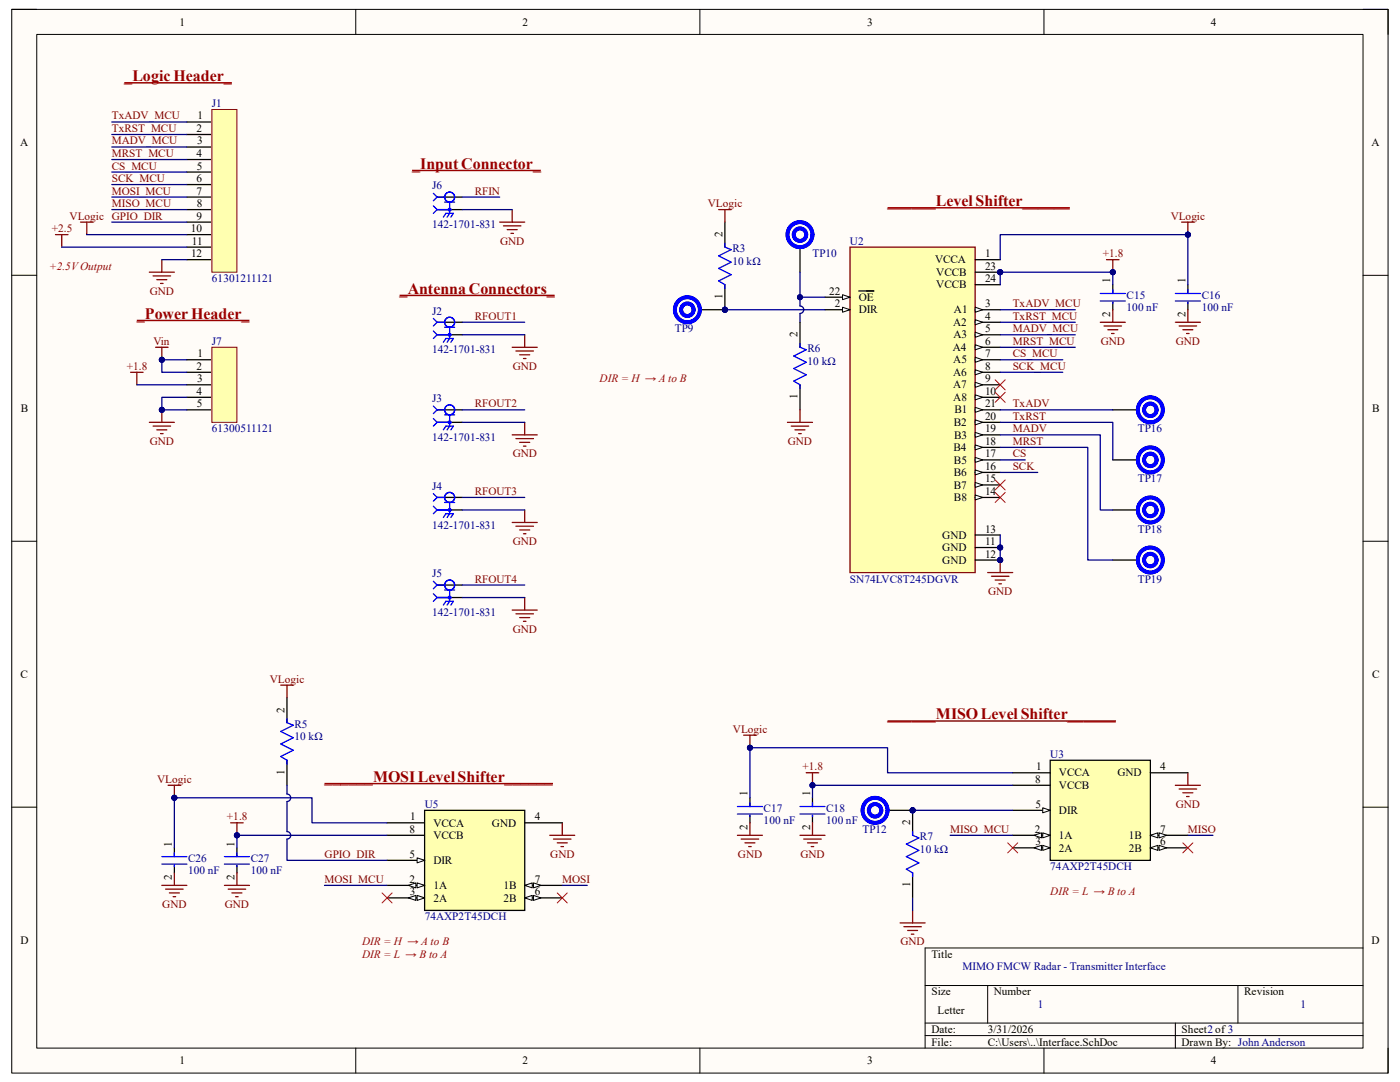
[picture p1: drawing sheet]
<svg xmlns="http://www.w3.org/2000/svg" width="279mm" height="216mm" viewBox="0 0 279 216" stroke-linecap="round" stroke-linejoin="round" font-family="sans-serif">
<defs><g id="words">
<g font-size="3.2" fill="#980000">
<text x="24.8" y="16.2">_Logic Header_</text>
<text x="82.3" y="33.7">_Input Connector_</text>
<text x="177.1" y="41.1">______Level Shifter______</text>
<text x="79.8" y="58.6">_Antenna Connectors_</text>
<text x="27.3" y="63.6">_Power Header_</text>
<text x="177.1" y="143.5">______MISO Level Shifter______</text>
<text x="64.8" y="156">______MOSI Level Shifter______</text>
</g>
<g font-size="2.2">
<text x="35.8" y="5.1">1</text>
<text x="104.3" y="5.1">2</text>
<text x="173.1" y="5.1">3</text>
<text x="241.6" y="5.1">4</text>
<text x="39.4" y="23.8">1</text>
<text x="4" y="29.2">A</text>
<text x="39.2" y="26.3">2</text>
<text x="39.3" y="28.8">3</text>
<text x="273.7" y="29.2">A</text>
<text x="39.2" y="31.3">4</text>
<text x="39.3" y="33.8">5</text>
<text x="39.2" y="36.3">6</text>
<text x="39.2" y="38.8">7</text>
<text x="39.3" y="41.3">8</text>
<text x="38.1" y="46.3">10</text>
<text x="39.2" y="43.8">9</text>
<text x="144.2" y="47.3" transform="rotate(-90 144.2 47.3)">2</text>
<text x="38.1" y="51.3">12</text>
<text x="38.3" y="48.8">11</text>
<text x="186.6" y="52.6">VCCA</text>
<text x="196.6" y="51.3">1</text>
<text x="196.6" y="53.8">23</text>
<text x="144.2" y="59.6" transform="rotate(-90 144.2 59.6)">1</text>
<text x="165.5" y="58.8">22</text>
<text x="186.9" y="55">VCCB</text>
<text x="186.9" y="57.5">VCCB</text>
<text x="196.6" y="56.3">24</text>
<text x="221.6" y="56.6" transform="rotate(-90 221.6 56.6)">1</text>
<text x="236.6" y="56.6" transform="rotate(-90 236.6 56.6)">1</text>
<text x="166.6" y="61.3">2</text>
<text x="171.4" y="60">OE</text>
<text x="171.4" y="62.5">DIR</text>
<text x="190.2" y="65">A2</text>
<text x="190.4" y="62.5">A1</text>
<text x="196.6" y="61.3">3</text>
<text x="196.6" y="63.8">4</text>
<text x="221.6" y="63.3" transform="rotate(-90 221.6 63.3)">2</text>
<text x="236.6" y="63.3" transform="rotate(-90 236.6 63.3)">2</text>
<text x="39.4" y="71.3">1</text>
<text x="159.2" y="67.3" transform="rotate(-90 159.2 67.3)">2</text>
<text x="190.2" y="70">A4</text>
<text x="190.3" y="67.5">A3</text>
<text x="196.6" y="66.3">5</text>
<text x="196.6" y="68.8">6</text>
<text x="196.6" y="71.3">7</text>
<text x="39.2" y="73.8">2</text>
<text x="39.3" y="76.3">3</text>
<text x="190.2" y="75">A6</text>
<text x="190.2" y="77.5">A7</text>
<text x="190.2" y="72.5">A5</text>
<text x="196.6" y="73.8">8</text>
<text x="196.6" y="76.3">9</text>
<text x="4.1" y="82.2">B</text>
<text x="39.2" y="78.8">4</text>
<text x="39.3" y="81.3">5</text>
<text x="159.2" y="79.6" transform="rotate(-90 159.2 79.6)">1</text>
<text x="190.2" y="80">A8</text>
<text x="190.5" y="82.5">B1</text>
<text x="196.6" y="78.8">10</text>
<text x="196.6" y="81.3">21</text>
<text x="196.6" y="83.8">20</text>
<text x="273.8" y="82.2">B</text>
<text x="190.3" y="85">B2</text>
<text x="190.4" y="87.5">B3</text>
<text x="196.6" y="86.3">19</text>
<text x="196.6" y="88.8">18</text>
<text x="190.3" y="90">B4</text>
<text x="190.3" y="95">B6</text>
<text x="190.4" y="92.5">B5</text>
<text x="196.6" y="91.3">17</text>
<text x="196.6" y="93.8">16</text>
<text x="190.3" y="97.5">B7</text>
<text x="190.4" y="100">B8</text>
<text x="196.6" y="96.3">15</text>
<text x="196.6" y="98.8">14</text>
<text x="188" y="107.5">GND</text>
<text x="196.6" y="106.3">13</text>
<text x="188" y="110">GND</text>
<text x="188" y="112.5">GND</text>
<text x="196.6" y="108.8">11</text>
<text x="196.6" y="111.3">12</text>
<text x="4.1" y="135.3">C</text>
<text x="273.8" y="135.3">C</text>
<text x="56.8" y="142.2" transform="rotate(-90 56.8 142.2)">2</text>
<text x="56.8" y="154.6" transform="rotate(-90 56.8 154.6)">1</text>
<text x="206.8" y="153.7">1</text>
<text x="211.3" y="154.9">VCCA</text>
<text x="223" y="154.9">GND</text>
<text x="231.6" y="153.7">4</text>
<text x="149.2" y="158.9" transform="rotate(-90 149.2 158.9)">1</text>
<text x="161.7" y="158.9" transform="rotate(-90 161.7 158.9)">1</text>
<text x="206.6" y="156.2">8</text>
<text x="206.6" y="161.2">5</text>
<text x="211.3" y="157.4">VCCB</text>
<text x="81.7" y="166.2">8</text>
<text x="81.9" y="163.7">1</text>
<text x="86.5" y="164.9">VCCA</text>
<text x="86.5" y="167.4">VCCB</text>
<text x="98.2" y="164.9">GND</text>
<text x="106.7" y="163.7">4</text>
<text x="149.2" y="165.7" transform="rotate(-90 149.2 165.7)">2</text>
<text x="161.7" y="165.7" transform="rotate(-90 161.7 165.7)">2</text>
<text x="181.7" y="164.7" transform="rotate(-90 181.7 164.7)">2</text>
<text x="206.5" y="166.2">2</text>
<text x="211.3" y="162.4">DIR</text>
<text x="211.3" y="167.4">1A</text>
<text x="225.3" y="167.4">1B</text>
<text x="231.6" y="166.2">7</text>
<text x="34.3" y="168.9" transform="rotate(-90 34.3 168.9)">1</text>
<text x="46.8" y="168.9" transform="rotate(-90 46.8 168.9)">1</text>
<text x="81.7" y="171.2">5</text>
<text x="86.5" y="172.4">DIR</text>
<text x="206.7" y="168.7">3</text>
<text x="211.3" y="169.9">2A</text>
<text x="225.3" y="169.9">2B</text>
<text x="231.6" y="168.7">6</text>
<text x="34.3" y="175.7" transform="rotate(-90 34.3 175.7)">2</text>
<text x="46.8" y="175.7" transform="rotate(-90 46.8 175.7)">2</text>
<text x="81.7" y="176.1">2</text>
<text x="81.8" y="178.6">3</text>
<text x="86.5" y="177.4">1A</text>
<text x="86.5" y="179.9">2A</text>
<text x="100.5" y="177.4">1B</text>
<text x="100.5" y="179.9">2B</text>
<text x="106.7" y="176.1">7</text>
<text x="106.7" y="178.6">6</text>
<text x="181.7" y="177" transform="rotate(-90 181.7 177)">1</text>
<text x="4.1" y="188.3">D</text>
<text x="185.9" y="191.1">Title</text>
<text x="273.7" y="188.3">D</text>
<text x="185.9" y="198.6">Size</text>
<text x="187.1" y="202.4">Letter</text>
<text x="198.3" y="198.6">Number</text>
<text x="248.3" y="198.6">Revision</text>
<text x="185.9" y="206.1">Date:</text>
<text x="185.9" y="208.6">File:</text>
<text x="197.1" y="206.1">3/31/2026</text>
<text x="197.1" y="208.6">C:\Users\..\Interface.SchDoc</text>
<text x="235.8" y="206.1">Sheet2 of 3</text>
<text x="235.8" y="208.6">Drawn By: John Anderson</text>
<text x="35.8" y="212.4">1</text>
<text x="104.3" y="212.4">2</text>
<text x="173.1" y="212.4">3</text>
<text x="241.6" y="212.4">4</text>
</g>
<g font-size="2.2" fill="#800000">
<text x="22.3" y="23.8">TxADV_MCU</text>
<text x="22.3" y="26.3">TxRST_MCU</text>
<text x="22.3" y="28.8">MADV_MCU</text>
<text x="22.3" y="31.3">MRST_MCU</text>
<text x="22.3" y="33.8">CS_MCU</text>
<text x="22.3" y="38.8">MOSI_MCU</text>
<text x="22.3" y="36.3">SCK_MCU</text>
<text x="22.3" y="41.3">MISO_MCU</text>
<text x="94.7" y="38.8">RFIN</text>
<text x="141.3" y="41.3">VLogic</text>
<text x="10.3" y="46.3">+2.5</text>
<text x="13.9" y="43.8">VLogic GPIO_DIR</text>
<text x="233.6" y="43.8">VLogic</text>
<text x="99.8" y="48.8">GND</text>
<text x="220.1" y="51.3">+1.8</text>
<text x="29.9" y="58.8">GND</text>
<text x="94.7" y="63.8">RFOUT1</text>
<text x="202.1" y="61.3">TxADV_MCU</text>
<text x="202.1" y="63.8">TxRST_MCU</text>
<text x="30.6" y="68.8">Vin</text>
<text x="202.1" y="71.3">CS_MCU</text>
<text x="202.1" y="68.8">MRST_MCU</text>
<text x="202.1" y="66.3">MADV_MCU</text>
<text x="219.7" y="68.8">GND</text>
<text x="234.7" y="68.8">GND</text>
<text x="25.3" y="73.8">+1.8</text>
<text x="102.3" y="73.8">GND</text>
<text x="202.1" y="73.8">SCK_MCU</text>
<text x="94.7" y="81.3">RFOUT2</text>
<text x="202.1" y="81.3">TxADV</text>
<text x="202.1" y="83.8">TxRST</text>
<text x="29.9" y="88.8">GND</text>
<text x="157.2" y="88.8">GND</text>
<text x="202.1" y="88.8">MRST</text>
<text x="202.1" y="86.3">MADV</text>
<text x="102.3" y="91.3">GND</text>
<text x="202.1" y="91.3">CS</text>
<text x="202.1" y="93.8">SCK</text>
<text x="94.7" y="98.8">RFOUT3</text>
<text x="102.3" y="108.8">GND</text>
<text x="94.7" y="116.2">RFOUT4</text>
<text x="197.2" y="118.7">GND</text>
<text x="102.3" y="126.2">GND</text>
<text x="53.8" y="136.2">VLogic</text>
<text x="146.3" y="146.2">VLogic</text>
<text x="160.1" y="153.7">+1.8</text>
<text x="31.4" y="156.2">VLogic</text>
<text x="234.7" y="161.2">GND</text>
<text x="45.3" y="163.7">+1.8</text>
<text x="189.6" y="166.2">MISO_MCU</text>
<text x="237.1" y="166.2">MISO</text>
<text x="64.8" y="171.2">GPIO_DIR</text>
<text x="109.8" y="171.2">GND</text>
<text x="147.3" y="171.2">GND</text>
<text x="159.7" y="171.2">GND</text>
<text x="64.8" y="176.1">MOSI_MCU</text>
<text x="112.2" y="176.1">MOSI</text>
<text x="32.4" y="181.1">GND</text>
<text x="44.9" y="181.1">GND</text>
<text x="179.7" y="188.6">GND</text>
</g>
<g font-size="2.2" fill="#000080">
<text x="42.3" y="21.3">J1</text>
<text x="86.2" y="37.8">J6</text>
<text x="86.2" y="45.6">142-1701-831</text>
<text x="146.2" y="50.3">R3</text>
<text x="146.2" y="52.8">10 kΩ</text>
<text x="162.1" y="51.3">TP10</text>
<text x="169.6" y="48.8">U2</text>
<text x="42.3" y="56.3">61301211121</text>
<text x="224.8" y="59.6">C15</text>
<text x="239.8" y="59.6">C16</text>
<text x="86.2" y="62.8">J2</text>
<text x="224.8" y="62.1">100 nF</text>
<text x="239.8" y="62.1">100 nF</text>
<text x="42.3" y="68.8">J7</text>
<text x="86.2" y="70.5">142-1701-831</text>
<text x="134.7" y="66.3">TP9</text>
<text x="161.2" y="70.3">R6</text>
<text x="161.2" y="72.8">10 kΩ</text>
<text x="86.2" y="80.3">J3</text>
<text x="42.3" y="86.3">61300511121</text>
<text x="86.2" y="88">142-1701-831</text>
<text x="227.1" y="86.3">TP16</text>
<text x="86.2" y="97.7">J4</text>
<text x="227.1" y="96.3">TP17</text>
<text x="86.2" y="105.5">142-1701-831</text>
<text x="227.1" y="106.3">TP18</text>
<text x="86.2" y="115.2">J5</text>
<text x="169.6" y="116.2">SN74LVC8T245DGVR</text>
<text x="227.1" y="116.2">TP19</text>
<text x="86.2" y="123">142-1701-831</text>
<text x="58.8" y="145.2">R5</text>
<text x="58.8" y="147.7">10 kΩ</text>
<text x="209.6" y="151.2">U3</text>
<text x="84.8" y="161.2">U5</text>
<text x="152.4" y="161.9">C17</text>
<text x="164.9" y="161.9">C18</text>
<text x="152.4" y="164.4">100 nF</text>
<text x="164.9" y="164.4">100 nF</text>
<text x="172.1" y="166.2">TP12</text>
<text x="183.6" y="167.7">R7</text>
<text x="37.5" y="171.9">C26</text>
<text x="50" y="171.9">C27</text>
<text x="183.6" y="170.2">10 kΩ</text>
<text x="209.6" y="173.7">74AXP2T45DCH</text>
<text x="37.5" y="174.4">100 nF</text>
<text x="50" y="174.4">100 nF</text>
<text x="84.8" y="183.6">74AXP2T45DCH</text>
<text x="192.1" y="193.6">MIMO FMCW Radar - Transmitter Interface</text>
<text x="207.1" y="201.1">1</text>
<text x="259.5" y="201.1">1</text>
</g>
<g font-size="2.2" fill="#980000">
<text x="9.8" y="53.8">+2.5V Output</text>
<text x="119.7" y="76.3">DIR = H → A to B</text>
<text x="209.6" y="178.6">DIR = L → B to A</text>
<text x="72.3" y="191.1">DIR = L → B to A</text>
<text x="72.3" y="188.6">DIR = H → A to B</text>
</g>
</g></defs>
<path d="M2.3 1.9h274.7v212.2h-274.7z" fill-rule="evenodd" fill="#fffcf8"/>
<path d="M2.3 1.9h274.7v212.2h-274.7z" fill="none" stroke="#000" stroke-width=".2"/>
<path d="M7.3 6.9h264.7v202.2h-264.7z" fill-rule="evenodd" fill="#fffcf8"/>
<g fill="none" stroke="#000" stroke-width=".2">
<path d="M2.3 1.9h5M7.3 6.9h264.7v202.2h-264.7zM71 1.9v5M139.7 1.9v5M208.3 1.9v5M272 1.9h5v5M2.3 54.9h5M272 54.9h5M2.3 108h5M272 108h5M2.3 161.1h5M272 161.1h5"/>
<path d="M184.6 196.6h87.4M197.1 196.6v7.5M247.1 196.6v7.5M272 189.2h-87.4v19.9M71 209.1v5M139.7 209.1v5M184.6 204.1h87.4M184.6 206.6h87.4M208.3 209.1v5M234.6 204.1v5M277 209.1v5"/>
</g>
<path d="M220.8 51.8h2.5M222.1 51.8v2.5" fill="none" stroke="#800000" stroke-width=".25"/>
<circle cx="222.1" cy="54.3" r=".5" fill="#000080"/>
<circle cx="222.1" cy="54.3" r=".5" fill="none" stroke="#000080" stroke-width=".2"/>
<path d="M235.8 44.3h2.5M237.1 44.3v2.5" fill="none" stroke="#800000" stroke-width=".25"/>
<circle cx="237.1" cy="46.8" r=".5" fill="#000080"/>
<circle cx="237.1" cy="46.8" r=".5" fill="none" stroke="#000080" stroke-width=".2"/>
<path d="M222.1 56.8v1.8M237.1 56.8v1.8M222.1 60.3v1.5M237.1 60.3v1.5" fill="none" stroke="#000" stroke-width=".25"/>
<path d="M219.6 58.6h5M222.1 57.8v.8M234.6 58.6h5M237.1 57.8v.8M219.6 60.1h5M222.1 60.3v.3M234.6 60.1h5M237.1 60.3v.3" fill="none" stroke="#00f" stroke-width=".25"/>
<path d="M219.6 64.3h5M220.3 65h3.5M221.1 65.8h2M221.8 66.5h.5M222.1 61.8v2.5M234.6 64.3h5M235.3 65h3.5M236.1 65.8h2M236.8 66.5h.5M237.1 61.8v2.5" fill="none" stroke="#800000" stroke-width=".25"/>
<circle cx="199.6" cy="54.3" r=".5" fill="#000080"/>
<circle cx="199.6" cy="54.3" r=".5" fill="none" stroke="#000080" stroke-width=".2"/>
<circle cx="199.6" cy="109.3" r=".5" fill="#000080"/>
<circle cx="199.6" cy="109.3" r=".5" fill="none" stroke="#000080" stroke-width=".2"/>
<circle cx="199.6" cy="111.7" r=".5" fill="#000080"/>
<circle cx="199.6" cy="111.7" r=".5" fill="none" stroke="#000080" stroke-width=".2"/>
<path d="M169.6 49.3h25v64.9h-25z" fill-rule="evenodd" fill="#ffffb0"/>
<path d="M169.6 49.3h25v64.9h-25z" fill="none" stroke="#800000" stroke-width=".25"/>
<path d="M164.6 59.3h5" fill="none" stroke="#000" stroke-width=".25"/>
<path d="M168.1 58.8l1.5 .5-1.5 .5z" fill="#f8fcff"/>
<path d="M168.1 58.8l1.5 .5-1.5 .5z" fill="none" stroke="#000" stroke-width=".2"/>
<path d="M171.4 58.1h3M164.6 61.8h5" fill="none" stroke="#000" stroke-width=".25"/>
<path d="M168.1 61.3l1.5 .5-1.5 .5z" fill="#f8fcff"/>
<path d="M168.1 61.3l1.5 .5-1.5 .5z" fill="none" stroke="#000" stroke-width=".2"/>
<path d="M194.6 51.8h5M194.6 54.3h5" fill="none" stroke="#000" stroke-width=".25"/>
<circle cx="199.6" cy="54.3" r=".5" fill="#000080"/>
<circle cx="199.6" cy="54.3" r=".5" fill="none" stroke="#000080" stroke-width=".2"/>
<path d="M194.6 56.8h5M194.6 61.8h5" fill="none" stroke="#000" stroke-width=".25"/>
<path d="M194.6 61.3l1.5 .5-1.5 .5z" fill="#f8fcff"/>
<path d="M194.6 61.3l1.5 .5-1.5 .5z" fill="none" stroke="#000" stroke-width=".2"/>
<path d="M194.6 64.3h5" fill="none" stroke="#000" stroke-width=".25"/>
<path d="M194.6 63.8l1.5 .5-1.5 .5z" fill="#f8fcff"/>
<path d="M194.6 63.8l1.5 .5-1.5 .5z" fill="none" stroke="#000" stroke-width=".2"/>
<path d="M194.6 66.8h5" fill="none" stroke="#000" stroke-width=".25"/>
<path d="M194.6 66.3l1.5 .5-1.5 .5z" fill="#f8fcff"/>
<path d="M194.6 66.3l1.5 .5-1.5 .5z" fill="none" stroke="#000" stroke-width=".2"/>
<path d="M194.6 69.3h5" fill="none" stroke="#000" stroke-width=".25"/>
<path d="M194.6 68.8l1.5 .5-1.5 .5z" fill="#f8fcff"/>
<path d="M194.6 68.8l1.5 .5-1.5 .5z" fill="none" stroke="#000" stroke-width=".2"/>
<path d="M194.6 71.8h5" fill="none" stroke="#000" stroke-width=".25"/>
<path d="M194.6 71.3l1.5 .5-1.5 .5z" fill="#f8fcff"/>
<path d="M194.6 71.3l1.5 .5-1.5 .5z" fill="none" stroke="#000" stroke-width=".2"/>
<path d="M194.6 74.3h5" fill="none" stroke="#000" stroke-width=".25"/>
<path d="M194.6 73.8l1.5 .5-1.5 .5z" fill="#f8fcff"/>
<path d="M194.6 73.8l1.5 .5-1.5 .5z" fill="none" stroke="#000" stroke-width=".2"/>
<path d="M194.6 76.8h5" fill="none" stroke="#000" stroke-width=".25"/>
<path d="M194.6 76.3l1.5 .5-1.5 .5z" fill="#f8fcff"/>
<path d="M194.6 76.3l1.5 .5-1.5 .5z" fill="none" stroke="#000" stroke-width=".2"/>
<path d="M194.6 79.3h5" fill="none" stroke="#000" stroke-width=".25"/>
<path d="M194.6 78.8l1.5 .5-1.5 .5z" fill="#f8fcff"/>
<path d="M194.6 78.8l1.5 .5-1.5 .5z" fill="none" stroke="#000" stroke-width=".2"/>
<path d="M194.6 81.8h5" fill="none" stroke="#000" stroke-width=".25"/>
<path d="M194.6 81.3l1.5 .5-1.5 .5z" fill="#f8fcff"/>
<path d="M194.6 81.3l1.5 .5-1.5 .5z" fill="none" stroke="#000" stroke-width=".2"/>
<path d="M194.6 84.3h5" fill="none" stroke="#000" stroke-width=".25"/>
<path d="M194.6 83.8l1.5 .5-1.5 .5z" fill="#f8fcff"/>
<path d="M194.6 83.8l1.5 .5-1.5 .5z" fill="none" stroke="#000" stroke-width=".2"/>
<path d="M194.6 86.8h5" fill="none" stroke="#000" stroke-width=".25"/>
<path d="M194.6 86.3l1.5 .5-1.5 .5z" fill="#f8fcff"/>
<path d="M194.6 86.3l1.5 .5-1.5 .5z" fill="none" stroke="#000" stroke-width=".2"/>
<path d="M194.6 89.3h5" fill="none" stroke="#000" stroke-width=".25"/>
<path d="M194.6 88.8l1.5 .5-1.5 .5z" fill="#f8fcff"/>
<path d="M194.6 88.8l1.5 .5-1.5 .5z" fill="none" stroke="#000" stroke-width=".2"/>
<path d="M194.6 91.8h5" fill="none" stroke="#000" stroke-width=".25"/>
<path d="M194.6 91.3l1.5 .5-1.5 .5z" fill="#f8fcff"/>
<path d="M194.6 91.3l1.5 .5-1.5 .5z" fill="none" stroke="#000" stroke-width=".2"/>
<path d="M194.6 94.3h5" fill="none" stroke="#000" stroke-width=".25"/>
<path d="M194.6 93.8l1.5 .5-1.5 .5z" fill="#f8fcff"/>
<path d="M194.6 93.8l1.5 .5-1.5 .5z" fill="none" stroke="#000" stroke-width=".2"/>
<path d="M194.6 96.8h5" fill="none" stroke="#000" stroke-width=".25"/>
<path d="M194.6 96.3l1.5 .5-1.5 .5z" fill="#f8fcff"/>
<path d="M194.6 96.3l1.5 .5-1.5 .5z" fill="none" stroke="#000" stroke-width=".2"/>
<path d="M194.6 99.3h5" fill="none" stroke="#000" stroke-width=".25"/>
<path d="M194.6 98.8l1.5 .5-1.5 .5z" fill="#f8fcff"/>
<path d="M194.6 98.8l1.5 .5-1.5 .5z" fill="none" stroke="#000" stroke-width=".2"/>
<path d="M194.6 106.8h5M194.6 109.3h5" fill="none" stroke="#000" stroke-width=".25"/>
<circle cx="199.6" cy="109.3" r=".5" fill="#000080"/>
<circle cx="199.6" cy="109.3" r=".5" fill="none" stroke="#000080" stroke-width=".2"/>
<path d="M194.6 111.7h5" fill="none" stroke="#000" stroke-width=".25"/>
<circle cx="199.6" cy="111.7" r=".5" fill="#000080"/>
<circle cx="199.6" cy="111.7" r=".5" fill="none" stroke="#000080" stroke-width=".2"/>
<path d="M197.1 114.2h5M197.9 115h3.5M198.6 115.7h2M199.4 116.5h.5M199.6 111.7v2.5" fill="none" stroke="#800000" stroke-width=".25"/>
<circle cx="199.6" cy="111.7" r=".5" fill="#000080"/>
<circle cx="199.6" cy="111.7" r=".5" fill="none" stroke="#000080" stroke-width=".2"/>
<circle cx="144.7" cy="61.8" r=".5" fill="#000080"/>
<circle cx="144.7" cy="61.8" r=".5" fill="none" stroke="#000080" stroke-width=".2"/>
<path d="M144.7 56.8v5" fill="none" stroke="#000" stroke-width=".25"/>
<circle cx="144.7" cy="61.8" r=".5" fill="#000080"/>
<circle cx="144.7" cy="61.8" r=".5" fill="none" stroke="#000080" stroke-width=".2"/>
<path d="M144.7 44.3v5" fill="none" stroke="#000" stroke-width=".25"/>
<path d="M144.7 48.6v.7l1.2 .5-2.5 1.3 2.5 1.2-2.5 1.3 2.5 1.2-2.5 1.3 1.3 .7v.8" fill="none" stroke="#00f" stroke-width=".25"/>
<path d="M143.4 41.8h2.5M144.7 41.8v2.5M160.9 154.2h2.5M162.1 154.2v2.5" fill="none" stroke="#800000" stroke-width=".25"/>
<path d="M198.6 78.3l2 2M200.6 78.3l-2 2M198.6 98.3l2 2M200.6 98.3l-2 2" fill="none" stroke="#f00" stroke-width=".2"/>
<circle cx="162.1" cy="156.7" r=".5" fill="#000080"/>
<circle cx="162.1" cy="156.7" r=".5" fill="none" stroke="#000080" stroke-width=".2"/>
<path d="M148.4 146.7h2.5M149.7 146.7v2.5" fill="none" stroke="#800000" stroke-width=".25"/>
<circle cx="149.7" cy="149.2" r=".5" fill="#000080"/>
<circle cx="149.7" cy="149.2" r=".5" fill="none" stroke="#000080" stroke-width=".2"/>
<path d="M149.7 159.2v1.7M162.1 159.2v1.7M149.7 162.7v1.5M162.1 162.7v1.5" fill="none" stroke="#000" stroke-width=".25"/>
<path d="M147.2 160.9h5M147.2 162.4h5M149.7 160.2v.7M149.7 162.7v.2M159.7 160.9h4.9M159.7 162.4h4.9M162.1 160.2v.7M162.1 162.7v.2" fill="none" stroke="#00f" stroke-width=".25"/>
<g fill="none" stroke="#800000" stroke-width=".25">
<path d="M234.6 156.7h5M235.3 157.4h3.5M236.1 158.2h2M236.8 158.9h.5M237.1 154.2v2.5M147.2 166.7h5M147.9 167.4h3.5M148.7 168.2h2M149.4 168.9h.5M149.7 164.2v2.5M159.7 166.7h4.9M160.4 167.4h3.5"/>
<path d="M161.2 168.2h1.9M161.9 168.9h.5M162.1 164.2v2.5"/>
</g>
<path d="M209.6 151.7h20v20h-20z" fill-rule="evenodd" fill="#ffffb0"/>
<path d="M209.6 151.7h20v20h-20zM202.1 161.7h7.5" fill="none" stroke="#000" stroke-width=".25"/>
<path d="M208.1 161.2l1.5 .5-1.5 .5z" fill="#f8fcff"/>
<path d="M208.1 161.2l1.5 .5-1.5 .5z" fill="none" stroke="#000" stroke-width=".2"/>
<path d="M202.1 166.7h7.5" fill="none" stroke="#000" stroke-width=".25"/>
<path d="M208.1 166.2l1.5 .5-1.5 .5z" fill="#f8fcff"/>
<path d="M208.1 166.2l1.5 .5-1.5 .5z" fill="none" stroke="#000" stroke-width=".2"/>
<path d="M206.4 166.7l1.4-.5v1z" fill="#f8fcff"/>
<path d="M206.4 166.7l1.4-.5v1z" fill="none" stroke="#000" stroke-width=".2"/>
<path d="M229.6 166.7h7.5" fill="none" stroke="#000" stroke-width=".25"/>
<path d="M229.6 166.7l1.5-.5v1z" fill="#f8fcff"/>
<path d="M229.6 166.7l1.5-.5v1z" fill="none" stroke="#000" stroke-width=".2"/>
<path d="M231.3 166.2l1.5 .5-1.5 .5z" fill="#f8fcff"/>
<path d="M231.3 166.2l1.5 .5-1.5 .5z" fill="none" stroke="#000" stroke-width=".2"/>
<path d="M202.1 169.2h7.5" fill="none" stroke="#000" stroke-width=".25"/>
<path d="M208.1 168.7l1.5 .5-1.5 .5z" fill="#f8fcff"/>
<path d="M208.1 168.7l1.5 .5-1.5 .5z" fill="none" stroke="#000" stroke-width=".2"/>
<path d="M206.4 169.2l1.4-.5v1z" fill="#f8fcff"/>
<path d="M206.4 169.2l1.4-.5v1z" fill="none" stroke="#000" stroke-width=".2"/>
<path d="M229.6 169.2h7.5" fill="none" stroke="#000" stroke-width=".25"/>
<path d="M229.6 169.2l1.5-.5v1z" fill="#f8fcff"/>
<path d="M229.6 169.2l1.5-.5v1z" fill="none" stroke="#000" stroke-width=".2"/>
<path d="M231.3 168.7l1.5 .5-1.5 .5z" fill="#f8fcff"/>
<path d="M231.3 168.7l1.5 .5-1.5 .5z" fill="none" stroke="#000" stroke-width=".2"/>
<path d="M202.1 154.2h7.5M202.1 156.7h7.5M229.6 154.2h7.5" fill="none" stroke="#000" stroke-width=".25"/>
<path d="M201.1 168.2l2 2M203.1 168.2l-2 2M236.1 168.2l2 2M238.1 168.2l-2 2" fill="none" stroke="#f00" stroke-width=".2"/>
<path d="M82.2 34h25.7M79.7 58.9h31M177.1 41.5h36.4M27.3 63.9h22.5M177.1 143.9h45.6" fill="none" stroke="#980000" stroke-width=".3"/>
<g fill="none" stroke="#800000" stroke-width=".25">
<path d="M31 69.3h2.5M32.3 69.3v2.5M102.2 69.3h5M103 70h3.5M103.7 70.8h2M104.5 71.5h.5M104.7 66.8v2.5M102.2 86.8h5M103 87.5h3.5M103.7 88.3h2M104.5 89h.5M104.7 84.3v2.5"/>
<path d="M102.2 104.3h5M103 105h3.5M103.7 105.7h2M104.5 106.5h.5M104.7 101.8v2.5M104.7 119.2v2.5M102.2 121.7h5M103 122.5h3.5M103.7 123.2h2M104.5 124h.5"/>
</g>
<circle cx="32.3" cy="71.8" r=".5" fill="#000080"/>
<circle cx="32.3" cy="71.8" r=".5" fill="none" stroke="#000080" stroke-width=".2"/>
<path d="M29.8 84.3h5M30.6 85h3.4M31.3 85.8h2M32.1 86.5h.4M32.3 81.8v2.5" fill="none" stroke="#800000" stroke-width=".25"/>
<circle cx="32.3" cy="81.8" r=".5" fill="#000080"/>
<circle cx="32.3" cy="81.8" r=".5" fill="none" stroke="#000080" stroke-width=".2"/>
<path d="M26.1 74.3h2.5M27.3 74.3v2.5M46 164.2h2.5M47.3 164.2v2.5" fill="none" stroke="#800000" stroke-width=".25"/>
<path d="M24.8 16.5h21.5" fill="none" stroke="#980000" stroke-width=".3"/>
<circle cx="47.3" cy="166.7" r=".5" fill="#000080"/>
<circle cx="47.3" cy="166.7" r=".5" fill="none" stroke="#000080" stroke-width=".2"/>
<path d="M33.5 156.7h2.5M34.8 156.7v2.5" fill="none" stroke="#800000" stroke-width=".25"/>
<circle cx="34.8" cy="159.2" r=".5" fill="#000080"/>
<circle cx="34.8" cy="159.2" r=".5" fill="none" stroke="#000080" stroke-width=".2"/>
<path d="M34.8 169.2v1.7M34.8 172.7v1.5M47.3 169.2v1.7M47.3 172.7v1.5" fill="none" stroke="#000" stroke-width=".25"/>
<path d="M32.3 170.9h5M32.3 172.4h5M34.8 170.2v.7M34.8 172.7v.2M44.8 170.9h5M44.8 172.4h5M47.3 170.2v.7M47.3 172.7v.2" fill="none" stroke="#00f" stroke-width=".25"/>
<g fill="none" stroke="#800000" stroke-width=".25">
<path d="M32.3 176.7h5M33.1 177.4h3.4M33.8 178.2h2M34.6 178.9h.5M34.8 174.2v2.5M44.8 176.7h5M45.5 177.4h3.5M46.3 178.2h2M47 178.9h.5M47.3 174.2v2.5M109.7 166.7h5M110.5 167.4h3.5"/>
<path d="M111.2 168.2h2M112 168.9h.5M112.2 164.2v2.5"/>
</g>
<path d="M84.7 161.7h20v20h-20z" fill-rule="evenodd" fill="#ffffb0"/>
<path d="M77.2 171.7h7.5M84.7 161.7h20v20h-20z" fill="none" stroke="#000" stroke-width=".25"/>
<path d="M83.2 171.2l1.5 .5-1.5 .5z" fill="#f8fcff"/>
<path d="M83.2 171.2l1.5 .5-1.5 .5z" fill="none" stroke="#000" stroke-width=".2"/>
<path d="M77.2 176.7h7.5" fill="none" stroke="#000" stroke-width=".25"/>
<path d="M83.2 176.2l1.5 .5-1.5 .5z" fill="#f8fcff"/>
<path d="M83.2 176.2l1.5 .5-1.5 .5z" fill="none" stroke="#000" stroke-width=".2"/>
<path d="M81.5 176.7l1.5-.5v1z" fill="#f8fcff"/>
<path d="M81.5 176.7l1.5-.5v1z" fill="none" stroke="#000" stroke-width=".2"/>
<path d="M104.7 176.7h7.5" fill="none" stroke="#000" stroke-width=".25"/>
<path d="M104.7 176.7l1.5-.5v1z" fill="#f8fcff"/>
<path d="M104.7 176.7l1.5-.5v1z" fill="none" stroke="#000" stroke-width=".2"/>
<path d="M106.5 176.2l1.5 .5-1.5 .5z" fill="#f8fcff"/>
<path d="M106.5 176.2l1.5 .5-1.5 .5z" fill="none" stroke="#000" stroke-width=".2"/>
<path d="M77.2 179.2h7.5" fill="none" stroke="#000" stroke-width=".25"/>
<path d="M83.2 178.7l1.5 .5-1.5 .5z" fill="#f8fcff"/>
<path d="M83.2 178.7l1.5 .5-1.5 .5z" fill="none" stroke="#000" stroke-width=".2"/>
<path d="M81.5 179.2l1.5-.5v1z" fill="#f8fcff"/>
<path d="M81.5 179.2l1.5-.5v1z" fill="none" stroke="#000" stroke-width=".2"/>
<path d="M104.7 179.2h7.5" fill="none" stroke="#000" stroke-width=".25"/>
<path d="M104.7 179.2l1.5-.5v1z" fill="#f8fcff"/>
<path d="M104.7 179.2l1.5-.5v1z" fill="none" stroke="#000" stroke-width=".2"/>
<path d="M106.5 178.7l1.5 .5-1.5 .5z" fill="#f8fcff"/>
<path d="M106.5 178.7l1.5 .5-1.5 .5z" fill="none" stroke="#000" stroke-width=".2"/>
<g fill="none" stroke="#000" stroke-width=".25">
<path d="M37.3 39.3h5M37.3 26.8h5M37.3 24.3h5M37.3 29.3h5M37.3 31.8h5M37.3 34.3h5M37.3 36.8h5M87.2 39.3h5M37.3 41.8h5M37.3 44.3h5M37.3 46.8h5M37.3 49.3h5"/>
<path d="M37.3 51.8h5M87.2 41.8h5M87.2 66.8h5M87.2 64.3h5M87.2 84.3h5M87.2 81.8h5M87.2 99.3h5M87.2 101.8h5M87.2 119.2h5M87.2 116.7h5M57.3 139.2v5M57.3 151.7v5"/>
<path d="M77.2 164.2h7.5M77.2 166.7h7.5M104.7 164.2h7.5"/>
</g>
<path d="M198.6 75.8l2 2M200.6 75.8l-2 2M198.6 95.8l2 2M200.6 95.8l-2 2M76.3 178.2l2 2M78.3 178.2l-2 2M111.2 178.2l2 2M113.2 178.2l-2 2" fill="none" stroke="#f00" stroke-width=".2"/>
<path d="M64.8 156.4h45.6" fill="none" stroke="#980000" stroke-width=".3"/>
<g fill="none" stroke="#00f" stroke-width=".25">
<path d="M86.5 38.6l.7 .7M87.2 39.3l-.7 .8M87.2 39.3h1.5M86.5 41.1l.7 .7M87.2 41.8h2.5M87.2 41.8l-.7 .8M88.5 43.3l.5-.7h1.5l-.5 .7M88.7 40.3h2M89.7 40.3v2.3l-.5 .7M86.5 63.5l.7 .8M86.5 66l.7 .8M87.2 66.8h2.5"/>
<path d="M87.2 64.3l-.7 .7M87.2 64.3h1.5M87.2 66.8l-.7 .7M88.5 68.3l.5-.8h1.5l-.5 .8M88.7 65.3h2M89.7 65.3v2.2l-.5 .8M86.5 81l.7 .8M86.5 83.5l.7 .8M86.5 98.5l.7 .8M87.2 84.3h2.5M87.2 81.8l-.7 .7M87.2 81.8h1.5"/>
<path d="M87.2 84.3l-.7 .7M87.2 99.3l-.7 .7M87.2 99.3h1.5M88.5 85.8l.5-.8h1.5l-.5 .8M88.7 82.8h2M89.7 82.8v2.2l-.5 .8M86.5 101l.7 .8M86.5 116l.7 .7M86.5 118.5l.7 .7M87.2 101.8h2.5M87.2 101.8l-.7 .7M87.2 119.2h2.5"/>
<path d="M87.2 116.7l-.7 .8M87.2 116.7h1.5M87.2 119.2l-.7 .8M88.5 103.3l.5-.8h1.5l-.5 .8M88.7 100.3h2M88.7 117.7h2M89.7 100.3v2.2l-.5 .8M89.7 117.7v2.3l-.5 .7M88.5 120.7l.5-.7h1.5l-.5 .7M57.3 143.5v.7l1.2 .5-2.5 1.3 2.5 1.2-2.5 1.3 2.5 1.2-2.5 1.3 1.3 .7v.7"/>
<circle cx="89.7" cy="39.3" r="1"/>
<circle cx="89.7" cy="41.8" r=".25"/>
<circle cx="89.7" cy="64.3" r="1"/>
<circle cx="89.7" cy="66.8" r=".25"/>
<circle cx="89.7" cy="81.8" r="1"/>
<circle cx="89.7" cy="99.3" r="1"/>
<circle cx="89.7" cy="84.3" r=".25"/>
<circle cx="89.7" cy="116.7" r="1"/>
<circle cx="89.7" cy="119.2" r=".25"/>
<circle cx="89.7" cy="101.8" r=".25"/>
</g>
<path d="M99.7 44.3h5M100.5 45.1h3.5M101.2 45.8h2M102 46.6h.5M102.2 41.8v2.5M56 136.7h2.5M57.3 136.7v2.5" fill="none" stroke="#800000" stroke-width=".25"/>
<path d="M42.3 21.8h5v32.5h-5z" fill-rule="evenodd" fill="#ffffb0"/>
<path d="M42.3 21.8h5v32.5h-5z" fill="none" stroke="#800000" stroke-width=".2"/>
<path d="M16.1 44.3h2.5M17.3 44.3v2.5" fill="none" stroke="#800000" stroke-width=".25"/>
<path d="M37.3 74.3h5M37.3 71.8h5M37.3 76.8h5M37.3 79.3h5M37.3 81.8h5" fill="none" stroke="#000" stroke-width=".25"/>
<path d="M42.3 69.3h5v15h-5z" fill-rule="evenodd" fill="#ffffb0"/>
<path d="M42.3 69.3h5v15h-5z" fill="none" stroke="#800000" stroke-width=".2"/>
<path d="M11.1 46.8h2.5M12.3 46.8v2.5M29.8 54.3h5M30.6 55.1h3.4M31.3 55.8h2M32 56.6h.5M32.3 51.8v2.5" fill="none" stroke="#800000" stroke-width=".25"/>
<circle cx="144.7" cy="61.8" r=".5" fill="#000080"/>
<circle cx="144.7" cy="61.8" r=".5" fill="none" stroke="#000080" stroke-width=".2"/>
<path d="M139.7 61.8h5" fill="none" stroke="#000" stroke-width=".25"/>
<circle cx="144.7" cy="61.8" r=".5" fill="#000080"/>
<circle cx="144.7" cy="61.8" r=".5" fill="none" stroke="#000080" stroke-width=".2"/>
<g fill="none" stroke="#00f" stroke-width=".76">
<circle cx="159.7" cy="46.8" r="2.5"/>
<circle cx="159.7" cy="46.8" r="1.25"/>
<circle cx="137.2" cy="61.8" r="1.25"/>
<circle cx="137.2" cy="61.8" r="2.5"/>
</g>
<path d="M159.7 49.3v5M159.7 64.3v5M159.7 76.8v5" fill="none" stroke="#000" stroke-width=".25"/>
<path d="M159.7 68.5v.8l1.2 .5-2.5 1.2 2.5 1.3-2.5 1.2 2.5 1.3-2.5 1.2 1.3 .8v.7" fill="none" stroke="#00f" stroke-width=".25"/>
<path d="M157.2 84.3h4.9M157.9 85h3.5M158.7 85.8h1.9M159.4 86.5h.5M159.7 81.8v2.5" fill="none" stroke="#800000" stroke-width=".25"/>
<path d="M237.1 46.8v10" fill="none" stroke="#000080" stroke-width=".25"/>
<circle cx="237.1" cy="46.8" r=".5" fill="#000080"/>
<circle cx="237.1" cy="46.8" r=".5" fill="none" stroke="#000080" stroke-width=".2"/>
<path d="M222.1 54.3v2.5" fill="none" stroke="#000080" stroke-width=".25"/>
<circle cx="222.1" cy="54.3" r=".5" fill="#000080"/>
<circle cx="222.1" cy="54.3" r=".5" fill="none" stroke="#000080" stroke-width=".2"/>
<path d="M199.6 54.3v2.5" fill="none" stroke="#000080" stroke-width=".25"/>
<circle cx="199.6" cy="54.3" r=".5" fill="#000080"/>
<circle cx="199.6" cy="54.3" r=".5" fill="none" stroke="#000080" stroke-width=".2"/>
<path d="M237.1 46.8h-37.5v5" fill="none" stroke="#000080" stroke-width=".25"/>
<circle cx="237.1" cy="46.8" r=".5" fill="#000080"/>
<circle cx="237.1" cy="46.8" r=".5" fill="none" stroke="#000080" stroke-width=".2"/>
<path d="M199.6 54.3h22.5" fill="none" stroke="#000080" stroke-width=".25"/>
<circle cx="222.1" cy="54.3" r=".5" fill="#000080"/>
<circle cx="222.1" cy="54.3" r=".5" fill="none" stroke="#000080" stroke-width=".2"/>
<circle cx="199.6" cy="54.3" r=".5" fill="#000080"/>
<circle cx="199.6" cy="54.3" r=".5" fill="none" stroke="#000080" stroke-width=".2"/>
<path d="M199.6 106.8v4.9" fill="none" stroke="#000080" stroke-width=".25"/>
<circle cx="199.6" cy="111.7" r=".5" fill="#000080"/>
<circle cx="199.6" cy="111.7" r=".5" fill="none" stroke="#000080" stroke-width=".2"/>
<circle cx="199.6" cy="109.3" r=".5" fill="#000080"/>
<circle cx="199.6" cy="109.3" r=".5" fill="none" stroke="#000080" stroke-width=".2"/>
<path d="M144.7 61.8h19.9" fill="none" stroke="#000080" stroke-width=".25"/>
<circle cx="144.7" cy="61.8" r=".5" fill="#000080"/>
<circle cx="144.7" cy="61.8" r=".5" fill="none" stroke="#000080" stroke-width=".2"/>
<path d="M164.6 59.3h-4.9l-.1 1.7a.75 .75 0 0 1 .8 .8 .75 .75 0 0 1-.7 .7v1.8" fill="none" stroke="#000080" stroke-width=".25"/>
<circle cx="159.6" cy="59.3" r=".5" fill="#000080"/>
<circle cx="159.6" cy="59.3" r=".5" fill="none" stroke="#000080" stroke-width=".2"/>
<path d="M149.7 149.2v10" fill="none" stroke="#000080" stroke-width=".25"/>
<circle cx="149.7" cy="149.2" r=".5" fill="#000080"/>
<circle cx="149.7" cy="149.2" r=".5" fill="none" stroke="#000080" stroke-width=".2"/>
<path d="M162.1 156.7v2.5" fill="none" stroke="#000080" stroke-width=".25"/>
<circle cx="162.1" cy="156.7" r=".5" fill="#000080"/>
<circle cx="162.1" cy="156.7" r=".5" fill="none" stroke="#000080" stroke-width=".2"/>
<path d="M182.1 161.7h20M189.6 166.7h12.5M237.1 166.7h5" fill="none" stroke="#000080" stroke-width=".25"/>
<circle cx="182.1" cy="161.7" r=".5" fill="#000080"/>
<circle cx="182.1" cy="161.7" r=".5" fill="none" stroke="#000080" stroke-width=".2"/>
<path d="M92.2 39.3h7.5M32.3 71.8h5M92.2 64.3h12.5M92.2 66.8h12.5M92.2 99.3h12.5M92.2 81.8h12.5M92.2 84.3h12.5M92.2 116.7h12.5M92.2 101.8h12.5M92.2 119.2h12.5" fill="none" stroke="#000080" stroke-width=".25"/>
<circle cx="32.3" cy="71.8" r=".5" fill="#000080"/>
<circle cx="32.3" cy="71.8" r=".5" fill="none" stroke="#000080" stroke-width=".2"/>
<path d="M32.3 71.8v2.5h5" fill="none" stroke="#000080" stroke-width=".25"/>
<circle cx="32.3" cy="71.8" r=".5" fill="#000080"/>
<circle cx="32.3" cy="71.8" r=".5" fill="none" stroke="#000080" stroke-width=".2"/>
<path d="M37.3 79.3h-5v2.5" fill="none" stroke="#000080" stroke-width=".25"/>
<circle cx="32.3" cy="81.8" r=".5" fill="#000080"/>
<circle cx="32.3" cy="81.8" r=".5" fill="none" stroke="#000080" stroke-width=".2"/>
<path d="M32.3 81.8h5" fill="none" stroke="#000080" stroke-width=".25"/>
<circle cx="32.3" cy="81.8" r=".5" fill="#000080"/>
<circle cx="32.3" cy="81.8" r=".5" fill="none" stroke="#000080" stroke-width=".2"/>
<path d="M27.3 76.8h10M34.8 159.2v10" fill="none" stroke="#000080" stroke-width=".25"/>
<circle cx="34.8" cy="159.2" r=".5" fill="#000080"/>
<circle cx="34.8" cy="159.2" r=".5" fill="none" stroke="#000080" stroke-width=".2"/>
<path d="M47.3 166.7v2.5" fill="none" stroke="#000080" stroke-width=".25"/>
<circle cx="47.3" cy="166.7" r=".5" fill="#000080"/>
<circle cx="47.3" cy="166.7" r=".5" fill="none" stroke="#000080" stroke-width=".2"/>
<path d="M34.8 159.2h27.5v5h14.9M64.8 176.7h12.4M112.2 176.7h5" fill="none" stroke="#000080" stroke-width=".25"/>
<circle cx="34.8" cy="159.2" r=".5" fill="#000080"/>
<circle cx="34.8" cy="159.2" r=".5" fill="none" stroke="#000080" stroke-width=".2"/>
<path d="M47.3 166.7h29.9" fill="none" stroke="#000080" stroke-width=".25"/>
<circle cx="47.3" cy="166.7" r=".5" fill="#000080"/>
<circle cx="47.3" cy="166.7" r=".5" fill="none" stroke="#000080" stroke-width=".2"/>
<g fill="none" stroke="#000080" stroke-width=".25">
<path d="M22.3 24.3h15M22.3 26.8h15M22.3 29.3h15M22.3 31.8h15M22.3 36.8h15M22.3 39.3h15M22.3 34.3h15M12.3 49.3h25M17.3 46.8h20M22.3 41.8h15M22.3 44.3h15M32.3 51.8h5"/>
<path d="M92.2 41.8h10M159.7 54.3v5M199.6 74.3h12.5M199.6 71.8h12.5M199.6 61.8h15M199.6 64.3h15M199.6 66.8h15M199.6 69.3h15M199.6 94.3h7.5M199.6 91.8h5M57.3 156.7v1.7a.75 .75 0 0 1 .7 .8 .75 .75 0 0 1-.7 .7v6a.75 .75 0 0 1 .7 .8 .75 .75 0 0 1-.7 .7v4.3h19.9"/>
</g>
<circle cx="159.6" cy="59.3" r=".5" fill="#000080"/>
<circle cx="159.6" cy="59.3" r=".5" fill="none" stroke="#000080" stroke-width=".2"/>
<circle cx="182.1" cy="161.7" r=".5" fill="#000080"/>
<circle cx="182.1" cy="161.7" r=".5" fill="none" stroke="#000080" stroke-width=".2"/>
<path d="M182.1 161.7v5M182.1 174.2v5" fill="none" stroke="#000" stroke-width=".25"/>
<circle cx="182.1" cy="161.7" r=".5" fill="#000080"/>
<circle cx="182.1" cy="161.7" r=".5" fill="none" stroke="#000080" stroke-width=".2"/>
<path d="M182.1 165.9v.8l1.3 .5-2.5 1.2 2.5 1.3-2.5 1.2 2.5 1.3-2.5 1.2 1.2 .8v.7" fill="none" stroke="#00f" stroke-width=".25"/>
<path d="M179.6 184.2h5M180.4 184.9h3.5M181.1 185.7h2M181.9 186.4h.5M182.1 181.7v2.5" fill="none" stroke="#800000" stroke-width=".25"/>
<path d="M149.7 149.2h27.4v5h25M182.1 179.2v2.5" fill="none" stroke="#000080" stroke-width=".25"/>
<circle cx="149.7" cy="149.2" r=".5" fill="#000080"/>
<circle cx="149.7" cy="149.2" r=".5" fill="none" stroke="#000080" stroke-width=".2"/>
<path d="M162.1 156.7h40" fill="none" stroke="#000080" stroke-width=".25"/>
<circle cx="162.1" cy="156.7" r=".5" fill="#000080"/>
<circle cx="162.1" cy="156.7" r=".5" fill="none" stroke="#000080" stroke-width=".2"/>
<circle cx="182.1" cy="161.7" r=".5" fill="#000080"/>
<circle cx="182.1" cy="161.7" r=".5" fill="none" stroke="#000080" stroke-width=".2"/>
<path d="M177.1 161.7h5" fill="none" stroke="#000" stroke-width=".25"/>
<circle cx="182.1" cy="161.7" r=".5" fill="#000080"/>
<circle cx="182.1" cy="161.7" r=".5" fill="none" stroke="#000080" stroke-width=".2"/>
<g fill="none" stroke="#00f" stroke-width=".76">
<circle cx="229.6" cy="91.8" r="2.5"/>
<circle cx="229.6" cy="81.8" r="2.5"/>
<circle cx="229.6" cy="91.8" r="1.25"/>
<circle cx="229.6" cy="81.8" r="1.25"/>
<circle cx="229.6" cy="101.8" r="2.5"/>
<circle cx="229.6" cy="111.7" r="2.5"/>
<circle cx="229.6" cy="111.7" r="1.25"/>
<circle cx="229.6" cy="101.8" r="1.25"/>
<circle cx="174.6" cy="161.7" r="2.5"/>
<circle cx="174.6" cy="161.7" r="1.25"/>
</g>
<path d="M222.1 81.8h5M222.1 91.8h5M222.1 101.8h5M222.1 111.7h5" fill="none" stroke="#000" stroke-width=".25"/>
<path d="M199.6 84.3h22.5v7.5M199.6 86.8h20v15h2.5M199.6 89.3h17.5v22.4h5M199.6 81.8h22.5" fill="none" stroke="#000080" stroke-width=".25"/>
<use href="#words"/>
</svg>
